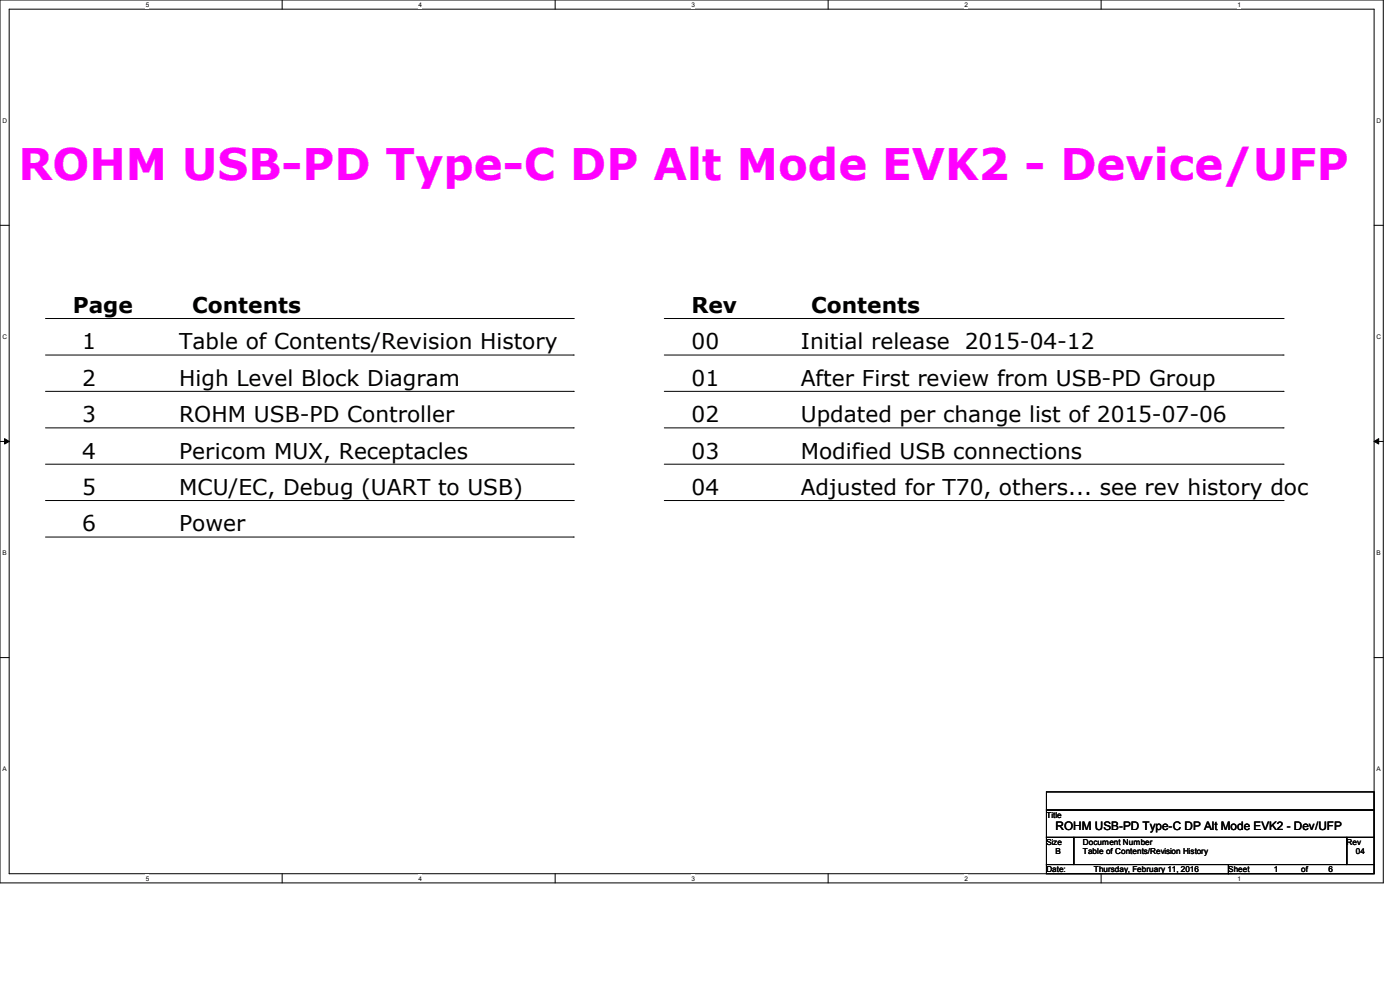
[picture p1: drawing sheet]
<svg xmlns="http://www.w3.org/2000/svg" width="297mm" height="210mm" viewBox="0 0 297 210" stroke-linecap="round" stroke-linejoin="round" font-family="sans-serif">
<defs><g id="words">
<text font-size="9.2" fill="#f0f" x="3.9" y="38.2">ROHM USB-PD Type-C DP Alt Mode EVK2 - Device/UFP</text>
<g font-size="4.6">
<text x="15.5" y="66.4">Page</text>
<text x="40.7" y="66.4">Contents</text>
<text x="146.7" y="66.4">Rev</text>
<text x="172.1" y="66.4">Contents</text>
<text x="17.4" y="74.1">1</text>
<text x="38" y="74.1">Table of Contents/Revision History</text>
<text x="146.7" y="74.1">00</text>
<text x="169.9" y="74.1">Initial release 2015-04-12</text>
<text x="17.4" y="81.8">2</text>
<text x="38" y="81.8">High Level Block Diagram</text>
<text x="146.7" y="81.8">01</text>
<text x="169.9" y="81.8">After First review from USB-PD Group</text>
<text x="17.4" y="89.6">3</text>
<text x="38" y="89.6">ROHM USB-PD Controller</text>
<text x="146.7" y="89.6">02</text>
<text x="169.9" y="89.6">Updated per change list of 2015-07-06</text>
<text x="17.4" y="97.3">4</text>
<text x="38" y="97.3">Pericom MUX, Receptacles</text>
<text x="146.7" y="97.3">03</text>
<text x="169.9" y="97.3">Modified USB connections</text>
<text x="17.4" y="105">5</text>
<text x="38" y="105">MCU/EC, Debug (UART to USB)</text>
<text x="146.7" y="105">04</text>
<text x="169.9" y="105">Adjusted for T70, others... see rev history doc</text>
<text x="17.4" y="112.7">6</text>
<text x="38" y="112.7">Power</text>
</g>
<text font-size="2.5" x="223.9" y="176">ROHM USB-PD Type-C DP Alt Mode EVK2 - Dev/UFP</text>
<g font-size="1.7">
<text x="222" y="173.4">Title</text>
<text x="222" y="179.2">Size</text>
<text x="229.7" y="179.2">Document Number</text>
<text x="285.7" y="179.2">Rev</text>
<text x="222" y="185">Date:</text>
<text x="223.9" y="181.1">B</text>
<text x="229.7" y="181.1">Table of Contents/Revision History</text>
<text x="232.1" y="185">Thursday, February 11, 2016</text>
<text x="260.6" y="185">Sheet</text>
<text x="270.2" y="185">1</text>
<text x="276" y="185">of</text>
<text x="281.8" y="185">6</text>
<text x="287.6" y="181.1">04</text>
</g>
<g font-size="1.4">
<text x="30.9" y="1.4">5</text>
<text x="88.8" y="1.4">4</text>
<text x="146.7" y="1.4">3</text>
<text x="204.6" y="1.4">2</text>
<text x="262.6" y="1.4">1</text>
<text x=".5" y="26.1">D</text>
<text x="292" y="26.1">D</text>
<text x=".5" y="71.9">C</text>
<text x="292" y="71.9">C</text>
<text x=".5" y="117.8">B</text>
<text x="292" y="117.8">B</text>
<text x=".5" y="163.6">A</text>
<text x="292" y="163.6">A</text>
<text x="30.9" y="186.8">5</text>
<text x="88.8" y="186.8">4</text>
<text x="146.7" y="186.8">3</text>
<text x="204.6" y="186.8">2</text>
<text x="262.6" y="186.8">1</text>
</g>
</g></defs>
<path d="M0 0h293.5v187.3h-293.5zM1.9 1.9h289.6v183.4h-289.6z" fill="none" stroke="#000" stroke-width=".21"/>
<g fill="#fff">
<path d="M30.9 .2h.8v1.5h-.8z"/>
<path d="M30.9 185.5h.8v1.6h-.8z"/>
</g>
<path d="M59.9 0v1.9M59.9 185.3v2" fill="none" stroke="#000" stroke-width=".21"/>
<g fill="#fff">
<path d="M88.8 .2h.8v1.5h-.8z"/>
<path d="M88.8 185.5h.8v1.6h-.8z"/>
</g>
<path d="M117.8 0v1.9M117.8 185.3v2" fill="none" stroke="#000" stroke-width=".21"/>
<g fill="#fff">
<path d="M146.7 .2h.8v1.5h-.8z"/>
<path d="M146.7 185.5h.8v1.6h-.8z"/>
</g>
<path d="M175.7 0v1.9M175.7 185.3v2" fill="none" stroke="#000" stroke-width=".21"/>
<g fill="#fff">
<path d="M204.6 .2h.8v1.5h-.8z"/>
<path d="M204.6 185.5h.8v1.6h-.8z"/>
</g>
<path d="M233.6 0v1.9M233.6 185.3v2" fill="none" stroke="#000" stroke-width=".21"/>
<g fill="#fff">
<path d="M262.6 .2h.7v1.5h-.7z"/>
<path d="M262.6 185.5h.7v1.6h-.7z"/>
<path d="M.5 24.8h1v1.6h-1z"/>
<path d="M292 24.8h1v1.6h-1z"/>
<path d="M.5 70.7h1v1.5h-1z"/>
<path d="M292 70.7h1v1.5h-1z"/>
</g>
<path d="M0 47.8h1.9M291.5 47.8h2" fill="none" stroke="#000" stroke-width=".21"/>
<g fill="#fff">
<path d="M.5 116.5h.9v1.6h-.9z"/>
<path d="M292 116.5h.9v1.6h-.9z"/>
</g>
<path d="M0 93.6h1.9M291.5 93.6h2" fill="none" stroke="#000" stroke-width=".21"/>
<path d="M1 93l.9 .6-.9 .6zM291.5 93.6l1-.6v1.2z" fill="#000" stroke="#000" stroke-width=".21"/>
<g fill="#fff">
<path d="M.5 162.4h.9v1.5h-.9z"/>
<path d="M292 162.4h.9v1.5h-.9z"/>
</g>
<g fill="none" stroke="#000" stroke-width=".21">
<path d="M9.7 67.6h111.9M9.7 75.3h111.9M121.6 67.6h.1M121.6 75.3h.1M140.9 67.6h131.3M140.9 75.3h131.3M272.2 67.6h.1M272.2 75.3h.1M9.7 83h111.9M9.7 90.8h111.9M9.7 98.5h111.9M121.6 90.8h.1"/>
<path d="M121.6 98.5h.1M121.6 83h.1M140.9 83h131.3M140.9 90.8h131.3M140.9 98.5h131.3M272.2 83h.1M272.2 98.5h.1M272.2 90.8h.1M9.7 106.2h111.9M9.7 113.9h111.9M121.6 106.2h.1M121.6 113.9h.1"/>
<path d="M140.9 106.2h131.3M272.2 106.2h.1M0 139.5h1.9M291.5 139.5h2M222 168h69.5v3.8h-69.5zM222 171.8h69.5v5.8h-69.5zM222 177.6h5.8v5.8h-5.8zM227.8 177.6h57.9v5.8h-57.9zM285.7 177.6h5.8v5.8h-5.8zM222 183.4h38.6v1.9h-38.6zM260.6 183.4h30.9v1.9h-30.9z"/>
</g>
<use href="#words"/>
</svg>
